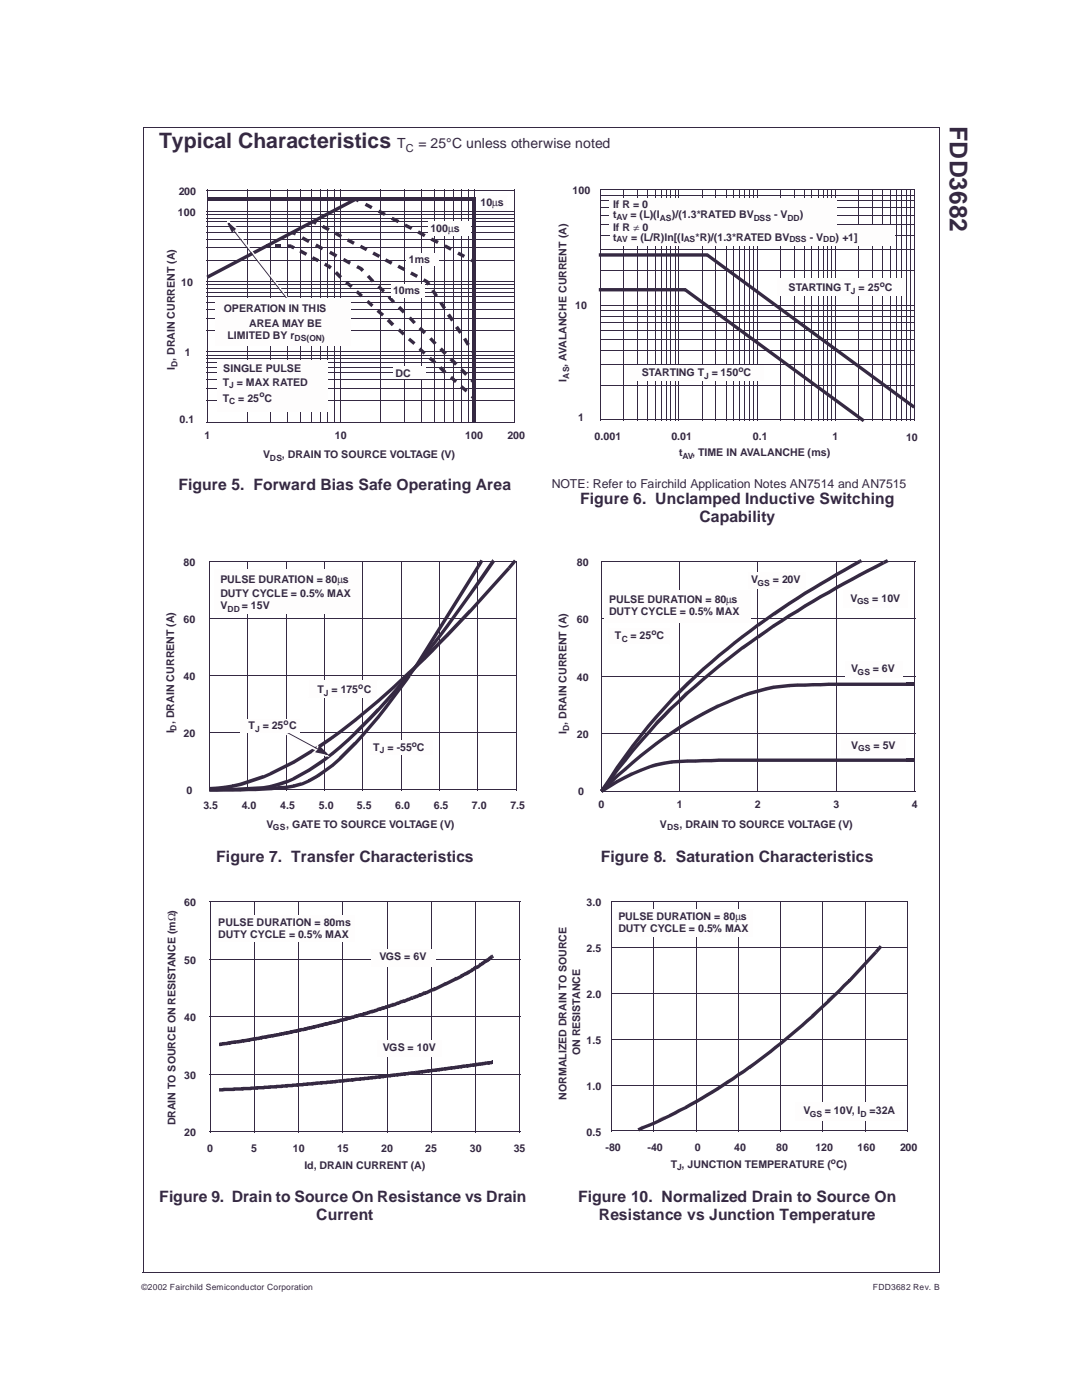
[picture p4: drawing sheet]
<svg xmlns="http://www.w3.org/2000/svg" width="216mm" height="279mm" viewBox="0 0 216 279" stroke-linecap="round" stroke-linejoin="round" font-family="sans-serif">
<defs><g id="words">
<text font-size="4.9" fill="#352942" x="189.5" y="25.2" transform="rotate(90 189.5 25.2)">FDD3682</text>
<text font-size="4.2" fill="#352942" x="31.8" y="29.6">Typical Characteristics</text>
<g font-size="3.1" fill="#352942">
<text x="35.6" y="97.9">Figure 5. Forward Bias Safe Operating Area</text>
<text x="115.8" y="100.7">Figure 6. Unclamped Inductive Switching</text>
<text x="139.6" y="104.2">Capability</text>
<text x="43.1" y="172.1">Figure 7. Transfer Characteristics</text>
<text x="119.9" y="172.1">Figure 8. Saturation Characteristics</text>
<text x="31.8" y="239.9">Figure 9. Drain to Source On Resistance vs Drain</text>
<text x="115.3" y="239.9">Figure 10. Normalized Drain to Source On</text>
<text x="63.1" y="243.5">Current</text>
<text x="119.5" y="243.5">Resistance vs Junction Temperature</text>
</g>
<g font-size="2.8" fill="#352942">
<text x="79.3" y="29.6">T</text>
<text x="83.5" y="29.6">= 25°C unless otherwise noted</text>
</g>
<text font-size="2.5" fill="#352942" x="110.1" y="97.4">NOTE: Refer to Fairchild Application Notes AN7514 and AN7515</text>
<text font-size="2.2" fill="#352942" x="81" y="30.3">C</text>
<g font-size="2.1" fill="#352942">
<text x="35.7" y="38.9">200</text>
<text x="95.9" y="41.1">10µs</text>
<text x="114.2" y="38.8">100</text>
<text x="122.4" y="41.6">If R = 0</text>
<text x="35.5" y="43">100</text>
<text x="85.9" y="46.3">100µ</text>
<text x="90.5" y="46.3">s</text>
<text x="122.4" y="43.5">t</text>
<text x="122.4" y="46.1">If R ≠</text>
<text x="125.8" y="43.5">= (L)(I</text>
<text x="128.2" y="46.1">0</text>
<text x="134.1" y="43.5">)/(1.3*RATED BV</text>
<text x="154.5" y="43.5">- V</text>
<text x="159.6" y="43.5">)</text>
<text x="81.6" y="52.6">1ms</text>
<text x="122.4" y="48">t</text>
<text x="125.9" y="48">= (L/R)ln[(I</text>
<text x="138.8" y="48">*R)/(1.3*RATED BV</text>
<text x="161.6" y="48">- V</text>
<text x="166.7" y="48">) +1]</text>
<text x="36.2" y="57.1">10</text>
<text x="78.4" y="58.8">10ms</text>
<text x="157.3" y="58.1">STARTING T</text>
<text x="171.3" y="58.1">= 25</text>
<text x="176.6" y="58.1">C</text>
<text x="44.6" y="62.3">OPERATION IN THIS</text>
<text x="49.7" y="65.2">AREA MAY BE</text>
<text x="114.7" y="61.7">10</text>
<text x="36.9" y="71.1">1</text>
<text x="45.4" y="67.6">LIMITED BY r</text>
<text x="34.9" y="73.8" transform="rotate(-90 34.9 73.8)">I , DRAIN CURRENT (A)</text>
<text x="44.5" y="77">T</text>
<text x="44.6" y="74.2">SINGLE PULSE</text>
<text x="47.3" y="77">= MAX RATED</text>
<text x="78.9" y="75.2">DC</text>
<text x="113.1" y="76.2" transform="rotate(-90 113.1 76.2)">I</text>
<text x="113.1" y="73.2" transform="rotate(-90 113.1 73.2)">, AVALANCHE CURRENT (A)</text>
<text x="128" y="75.1">STARTING T</text>
<text x="142" y="75.1">= 150</text>
<text x="148.4" y="75.1">C</text>
<text x="44.5" y="80.2">T</text>
<text x="47.5" y="80.2">= 25 C</text>
<text x="115.3" y="84">1</text>
<text x="35.8" y="84.5">0.1</text>
<text x="40.8" y="87.7">1</text>
<text x="66.8" y="87.7">10</text>
<text x="92.8" y="87.7">100</text>
<text x="101.3" y="87.6">200</text>
<text x="118.6" y="87.8">0.001</text>
<text x="134" y="87.8">0.01</text>
<text x="150.2" y="87.8">0.1</text>
<text x="166.1" y="87.8">1</text>
<text x="180.8" y="88">10</text>
<text x="52.5" y="91.4">V</text>
<text x="56.2" y="91.4">, DRAIN TO SOURCE VOLTAGE (V)</text>
<text x="135.5" y="90.9">t</text>
<text x="138.1" y="90.9">, TIME IN AVALANCHE (ms)</text>
<text x="36.6" y="112.9">80</text>
<text x="115.1" y="112.9">80</text>
<text x="44" y="119.2">DUTY CYCLE = 0.5% MAX</text>
<text x="44" y="116.4">PULSE DURATION = 80µs</text>
<text x="149.9" y="116.4">V</text>
<text x="154.2" y="116.4">= 20V</text>
<text x="36.6" y="124.4">60</text>
<text x="44" y="121.6">V</text>
<text x="48.3" y="121.6">= 15V</text>
<text x="115.1" y="124.4">60</text>
<text x="121.5" y="120.3">PULSE DURATION = 80µs</text>
<text x="121.5" y="122.8">DUTY CYCLE = 0.5% MAX</text>
<text x="169.7" y="120.1">V</text>
<text x="174" y="120.1">= 10V</text>
<text x="122.7" y="127.6">T</text>
<text x="125.8" y="127.6">= 25 C</text>
<text x="36.6" y="135.7">40</text>
<text x="115.1" y="135.9">40</text>
<text x="169.9" y="134.1">V</text>
<text x="174.2" y="134.1">= 6V</text>
<text x="63.4" y="138.3">T</text>
<text x="66.2" y="138.3">= 175</text>
<text x="72.6" y="138.3">C</text>
<text x="34.7" y="146.4" transform="rotate(-90 34.7 146.4)">I , DRAIN CURRENT (A)</text>
<text x="36.6" y="147.1">20</text>
<text x="49.6" y="145.5">T</text>
<text x="52.4" y="145.5">= 25</text>
<text x="57.7" y="145.5">C</text>
<text x="74.4" y="149.9">T</text>
<text x="77.3" y="149.9">= -55 C</text>
<text x="113.1" y="146.5" transform="rotate(-90 113.1 146.5)">I , DRAIN CURRENT (A)</text>
<text x="115.1" y="147.3">20</text>
<text x="169.9" y="149.4">V</text>
<text x="174.3" y="149.4">= 5V</text>
<text x="37.2" y="158.5">0</text>
<text x="40.6" y="161.5">3.5</text>
<text x="48.3" y="161.5">4.0</text>
<text x="55.9" y="161.5">4.5</text>
<text x="63.6" y="161.5">5.0</text>
<text x="71.2" y="161.5">5.5</text>
<text x="78.8" y="161.5">6.0</text>
<text x="86.6" y="161.5">6.5</text>
<text x="94.2" y="161.5">7.0</text>
<text x="101.9" y="161.5">7.5</text>
<text x="115.3" y="158.7">0</text>
<text x="119.4" y="161.2">0</text>
<text x="135.1" y="161.2">1</text>
<text x="150.6" y="161.2">2</text>
<text x="166.3" y="161.2">3</text>
<text x="182" y="161.2">4</text>
<text x="53.2" y="165.2">V</text>
<text x="57.1" y="165.2">, GATE TO SOURCE VOLTAGE (V)</text>
<text x="131.7" y="165.2">V</text>
<text x="135.6" y="165.2">, DRAIN TO SOURCE VOLTAGE (V)</text>
<text x="36.8" y="180.8">60</text>
<text x="43.5" y="184.8">PULSE DURATION = 80ms</text>
<text x="117" y="180.8">3.0</text>
<text x="123.4" y="183.6">PULSE DURATION = 80µ</text>
<text x="147.9" y="183.6">s</text>
<text x="43.5" y="187.2">DUTY CYCLE = 0.5% MAX</text>
<text x="75.7" y="191.7">VGS = 6V</text>
<text x="117" y="190">2.5</text>
<text x="123.4" y="186.1">DUTY CYCLE = 0.5% MAX</text>
<text x="36.8" y="192.4">50</text>
<text x="36.8" y="203.8">40</text>
<text x="117" y="199.1">2.0</text>
<text x="76.4" y="209.8">VGS = 10V</text>
<text x="117" y="208.3">1.5</text>
<text x="36.8" y="215.3">30</text>
<text x="115.8" y="210.6" transform="rotate(-90 115.8 210.6)">ON RESISTANCE</text>
<text x="113.1" y="219.4" transform="rotate(-90 113.1 219.4)">NORMALIZED DRAIN TO SOURCE</text>
<text x="117" y="217.5">1.0</text>
<text x="35" y="224.6" transform="rotate(-90 35 224.6)">DRAIN TO SOURCE ON RESISTANCE (mΩ)</text>
<text x="36.8" y="226.8">20</text>
<text x="117" y="226.6">0.5</text>
<text x="160.3" y="222.3">V</text>
<text x="164.6" y="222.3">= 10V, I</text>
<text x="173.5" y="222.3">=32A</text>
<text x="41.3" y="229.9">0</text>
<text x="50.1" y="229.9">5</text>
<text x="58.4" y="229.9">10</text>
<text x="60.7" y="233.3">Id, DRAIN CURRENT (A)</text>
<text x="67.3" y="229.9">15</text>
<text x="76.1" y="229.9">20</text>
<text x="84.9" y="229.9">25</text>
<text x="93.8" y="229.9">30</text>
<text x="102.6" y="229.9">35</text>
<text x="120.8" y="229.7">-80</text>
<text x="129.2" y="229.7">-40</text>
<text x="133.9" y="233.1">T , JUNCTION TEMPERATURE ( C)</text>
<text x="138.6" y="229.7">0</text>
<text x="146.5" y="229.7">40</text>
<text x="154.9" y="229.7">80</text>
<text x="162.8" y="229.7">120</text>
<text x="171.1" y="229.7">160</text>
<text x="179.6" y="229.7">200</text>
</g>
<g font-size="1.7" fill="#352942">
<text x="123" y="43.9">AV</text>
<text x="131.7" y="44">AS</text>
<text x="150.4" y="44">DSS</text>
<text x="157.2" y="44">DD</text>
<text x="123" y="48.3">AV</text>
<text x="136.4" y="48.3">AS</text>
<text x="157.5" y="48.3">DSS</text>
<text x="164.3" y="48.3">DD</text>
<text x="169.8" y="58.7">J</text>
<text x="175.5" y="57.2">o</text>
<text x="58.8" y="68.1">DS(ON)</text>
<text x="35.4" y="73.2" transform="rotate(-90 35.4 73.2)">D</text>
<text x="45.7" y="77.5">J</text>
<text x="113.6" y="75.6" transform="rotate(-90 113.6 75.6)">AS</text>
<text x="140.5" y="75.6">J</text>
<text x="147.3" y="74.2">o</text>
<text x="45.7" y="80.7">C</text>
<text x="51.8" y="79.3">o</text>
<text x="53.9" y="91.9">DS</text>
<text x="136.2" y="91.5">AV</text>
<text x="151.2" y="117">GS</text>
<text x="45.4" y="122.2">DD</text>
<text x="171" y="120.6">GS</text>
<text x="124.1" y="128.2">C</text>
<text x="130" y="126.7">o</text>
<text x="71.5" y="137.5">o</text>
<text x="171.1" y="134.6">GS</text>
<text x="64.6" y="138.8">J</text>
<text x="35.2" y="145.8" transform="rotate(-90 35.2 145.8)">D</text>
<text x="50.9" y="146">J</text>
<text x="56.6" y="144.7">o</text>
<text x="82.2" y="149">o</text>
<text x="113.6" y="145.9" transform="rotate(-90 113.6 145.9)">D</text>
<text x="171.2" y="149.9">GS</text>
<text x="75.8" y="150.4">J</text>
<text x="54.5" y="165.7">GS</text>
<text x="133.1" y="165.7">DS</text>
<text x="161.6" y="222.8">GS</text>
<text x="171.7" y="222.8">D</text>
<text x="135.2" y="233.6">J</text>
<text x="165.8" y="232.2">o</text>
<text x="28.2" y="257.5">©2002 Fairchild Semiconductor Corporation</text>
<text x="174.2" y="257.5">FDD3682 Rev. B</text>
</g>
</g></defs>
<path d="M28.6 25.4h158.9M28.6 25.3v228.7M41.3 37.9h61.4M41.3 37.8v46.4M102.6 37.9v46.4M187.4 25.4v228.7M41.3 84.2h61.3M28.5 254h158.9" fill="none" stroke="#352942" stroke-width=".2"/>
<g fill="#352942">
<path d="M41.3 84.2v.1z"/>
<path d="M102.6 84.2l.1 .1z"/>
</g>
<path d="M41.3 84.2h61.3" fill="none" stroke="#352942" stroke-width=".2"/>
<g fill="#352942">
<path d="M41.3 70.1v.2z"/>
<path d="M102.6 70.1l.1 .2z"/>
</g>
<path d="M41.3 70.2h61.3" fill="none" stroke="#352942" stroke-width=".2"/>
<g fill="#352942">
<path d="M41.3 79.9v.2z"/>
<path d="M102.6 79.9l.1 .2z"/>
</g>
<path d="M41.3 80h61.3" fill="none" stroke="#352942" stroke-width=".2"/>
<g fill="#352942">
<path d="M41.3 77.5v.1z"/>
<path d="M102.6 77.5l.1 .1z"/>
</g>
<path d="M41.3 77.6h61.3" fill="none" stroke="#352942" stroke-width=".2"/>
<g fill="#352942">
<path d="M41.3 75.7v.2z"/>
<path d="M102.6 75.7l.1 .2z"/>
</g>
<path d="M41.3 75.8h61.3" fill="none" stroke="#352942" stroke-width=".2"/>
<g fill="#352942">
<path d="M41.3 74.3v.2z"/>
<path d="M102.6 74.3l.1 .2z"/>
</g>
<path d="M41.3 74.4h61.3" fill="none" stroke="#352942" stroke-width=".2"/>
<g fill="#352942">
<path d="M41.3 73.2v.2z"/>
<path d="M102.6 73.2l.1 .2z"/>
</g>
<path d="M41.3 73.3h61.3" fill="none" stroke="#352942" stroke-width=".2"/>
<g fill="#352942">
<path d="M41.3 72.3v.2z"/>
<path d="M102.6 72.3l.1 .2z"/>
</g>
<path d="M41.3 72.4h61.3" fill="none" stroke="#352942" stroke-width=".2"/>
<g fill="#352942">
<path d="M41.3 71.5v.1z"/>
<path d="M102.6 71.5l.1 .1z"/>
</g>
<path d="M41.3 71.5h61.3" fill="none" stroke="#352942" stroke-width=".2"/>
<g fill="#352942">
<path d="M41.3 70.8v.1z"/>
<path d="M102.6 70.8l.1 .1z"/>
</g>
<path d="M41.3 70.9h61.3" fill="none" stroke="#352942" stroke-width=".2"/>
<g fill="#352942">
<path d="M41.3 56v.2z"/>
<path d="M102.6 56l.1 .2z"/>
</g>
<path d="M41.3 56.1h61.3" fill="none" stroke="#352942" stroke-width=".2"/>
<g fill="#352942">
<path d="M41.3 65.9v.1z"/>
<path d="M102.6 65.9l.1 .1z"/>
</g>
<path d="M41.3 66h61.3" fill="none" stroke="#352942" stroke-width=".2"/>
<g fill="#352942">
<path d="M41.3 63.4v.2z"/>
<path d="M102.6 63.4l.1 .2z"/>
</g>
<path d="M41.3 63.5h61.3" fill="none" stroke="#352942" stroke-width=".2"/>
<g fill="#352942">
<path d="M41.3 61.6v.2z"/>
<path d="M102.6 61.6l.1 .2z"/>
</g>
<path d="M41.3 61.7h61.3" fill="none" stroke="#352942" stroke-width=".2"/>
<g fill="#352942">
<path d="M41.3 60.3v.1z"/>
<path d="M102.6 60.3l.1 .1z"/>
</g>
<path d="M41.3 60.4h61.3" fill="none" stroke="#352942" stroke-width=".2"/>
<g fill="#352942">
<path d="M41.3 59.2v.1z"/>
<path d="M102.6 59.2l.1 .1z"/>
</g>
<path d="M41.3 59.3h61.3" fill="none" stroke="#352942" stroke-width=".2"/>
<g fill="#352942">
<path d="M41.3 58.2v.2z"/>
<path d="M102.6 58.2l.1 .2z"/>
</g>
<path d="M41.3 58.3h61.3" fill="none" stroke="#352942" stroke-width=".2"/>
<g fill="#352942">
<path d="M41.3 57.4v.2z"/>
<path d="M102.6 57.4l.1 .2z"/>
</g>
<path d="M41.3 57.5h61.3" fill="none" stroke="#352942" stroke-width=".2"/>
<g fill="#352942">
<path d="M41.3 56.7v.2z"/>
<path d="M102.6 56.7l.1 .2z"/>
</g>
<path d="M41.3 56.8h61.3" fill="none" stroke="#352942" stroke-width=".2"/>
<g fill="#352942">
<path d="M41.3 42.1v.1z"/>
<path d="M102.6 42.1l.1 .1z"/>
</g>
<path d="M41.3 42.2h61.3" fill="none" stroke="#352942" stroke-width=".2"/>
<g fill="#352942">
<path d="M41.3 51.9v.2z"/>
<path d="M102.6 51.9l.1 .2z"/>
</g>
<path d="M41.3 52h61.3" fill="none" stroke="#352942" stroke-width=".2"/>
<g fill="#352942">
<path d="M41.3 49.4v.1z"/>
<path d="M102.6 49.4l.1 .1z"/>
</g>
<path d="M41.3 49.4h61.3" fill="none" stroke="#352942" stroke-width=".2"/>
<g fill="#352942">
<path d="M41.3 47.7v.1z"/>
<path d="M102.6 47.7l.1 .1z"/>
</g>
<path d="M41.3 47.7h61.3" fill="none" stroke="#352942" stroke-width=".2"/>
<g fill="#352942">
<path d="M41.3 46.3v.2z"/>
<path d="M102.6 46.3l.1 .2z"/>
</g>
<path d="M41.3 46.4h61.3" fill="none" stroke="#352942" stroke-width=".2"/>
<g fill="#352942">
<path d="M41.3 45.1v.2z"/>
<path d="M102.6 45.1l.1 .2z"/>
</g>
<path d="M41.3 45.2h61.3" fill="none" stroke="#352942" stroke-width=".2"/>
<g fill="#352942">
<path d="M41.3 44.2v.2z"/>
<path d="M102.6 44.2l.1 .2z"/>
</g>
<path d="M41.3 44.3h61.3" fill="none" stroke="#352942" stroke-width=".2"/>
<g fill="#352942">
<path d="M41.3 43.4v.2z"/>
<path d="M102.6 43.4l.1 .2z"/>
</g>
<path d="M41.3 43.5h61.3" fill="none" stroke="#352942" stroke-width=".2"/>
<g fill="#352942">
<path d="M41.3 42.7v.1z"/>
<path d="M102.6 42.7l.1 .1z"/>
</g>
<path d="M41.3 42.8h61.3" fill="none" stroke="#352942" stroke-width=".2"/>
<g fill="#352942">
<path d="M41.3 37.8v.2z"/>
<path d="M102.6 37.8l.1 .2z"/>
</g>
<path d="M41.3 37.9h61.3" fill="none" stroke="#352942" stroke-width=".2"/>
<g fill="#352942">
<path d="M41.3 37.8l.1 .1z"/>
<path d="M41.3 84.2l.1 .1z"/>
</g>
<path d="M41.3 37.9v46.3" fill="none" stroke="#352942" stroke-width=".2"/>
<g fill="#352942">
<path d="M67.9 37.8l.2 .1z"/>
<path d="M67.9 84.2l.2 .1z"/>
</g>
<path d="M68 37.9v46.3" fill="none" stroke="#352942" stroke-width=".2"/>
<g fill="#352942">
<path d="M49.3 37.8l.2 .1z"/>
<path d="M49.3 84.2l.2 .1z"/>
</g>
<path d="M49.4 37.9v46.3" fill="none" stroke="#352942" stroke-width=".2"/>
<g fill="#352942">
<path d="M54 37.8l.1 .1z"/>
<path d="M54 84.2l.1 .1z"/>
</g>
<path d="M54 37.9v46.3" fill="none" stroke="#352942" stroke-width=".2"/>
<g fill="#352942">
<path d="M57.3 37.8l.2 .1z"/>
<path d="M57.3 84.2l.2 .1z"/>
</g>
<path d="M57.4 37.9v46.3" fill="none" stroke="#352942" stroke-width=".2"/>
<g fill="#352942">
<path d="M59.9 37.8l.2 .1z"/>
<path d="M59.9 84.2l.2 .1z"/>
</g>
<path d="M60 37.9v46.3" fill="none" stroke="#352942" stroke-width=".2"/>
<g fill="#352942">
<path d="M62 37.8l.2 .1z"/>
<path d="M62 84.2l.2 .1z"/>
</g>
<path d="M62.1 37.9v46.3" fill="none" stroke="#352942" stroke-width=".2"/>
<g fill="#352942">
<path d="M63.8 37.8l.1 .1z"/>
<path d="M63.8 84.2l.1 .1z"/>
</g>
<path d="M63.9 37.9v46.3" fill="none" stroke="#352942" stroke-width=".2"/>
<g fill="#352942">
<path d="M65.3 37.8l.2 .1z"/>
<path d="M65.3 84.2l.2 .1z"/>
</g>
<path d="M65.4 37.9v46.3" fill="none" stroke="#352942" stroke-width=".2"/>
<g fill="#352942">
<path d="M66.7 37.8l.1 .1z"/>
<path d="M66.7 84.2l.1 .1z"/>
</g>
<path d="M66.7 37.9v46.3" fill="none" stroke="#352942" stroke-width=".2"/>
<g fill="#352942">
<path d="M94.5 37.8l.2 .1z"/>
<path d="M94.5 84.2l.2 .1z"/>
</g>
<path d="M94.6 37.9v46.3" fill="none" stroke="#352942" stroke-width=".2"/>
<g fill="#352942">
<path d="M75.9 37.8l.2 .1z"/>
<path d="M75.9 84.2l.2 .1z"/>
</g>
<path d="M76 37.9v46.3" fill="none" stroke="#352942" stroke-width=".2"/>
<g fill="#352942">
<path d="M80.6 37.8l.2 .1z"/>
<path d="M80.6 84.2l.2 .1z"/>
</g>
<path d="M80.7 37.9v46.3" fill="none" stroke="#352942" stroke-width=".2"/>
<g fill="#352942">
<path d="M83.9 37.8l.2 .1z"/>
<path d="M83.9 84.2l.2 .1z"/>
</g>
<path d="M84 37.9v46.3" fill="none" stroke="#352942" stroke-width=".2"/>
<g fill="#352942">
<path d="M86.6 37.8l.1 .1z"/>
<path d="M86.6 84.2l.1 .1z"/>
</g>
<path d="M86.6 37.9v46.3" fill="none" stroke="#352942" stroke-width=".2"/>
<g fill="#352942">
<path d="M88.6 37.8l.2 .1z"/>
<path d="M88.6 84.2l.2 .1z"/>
</g>
<path d="M88.7 37.9v46.3" fill="none" stroke="#352942" stroke-width=".2"/>
<g fill="#352942">
<path d="M90.4 37.8l.1 .1z"/>
<path d="M90.4 84.2l.1 .1z"/>
</g>
<path d="M90.4 37.9v46.3" fill="none" stroke="#352942" stroke-width=".2"/>
<g fill="#352942">
<path d="M92 37.8l.1 .1z"/>
<path d="M92 84.2l.1 .1z"/>
</g>
<path d="M92.1 37.9v46.3" fill="none" stroke="#352942" stroke-width=".2"/>
<g fill="#352942">
<path d="M93.3 37.8l.2 .1z"/>
<path d="M93.3 84.2l.2 .1z"/>
</g>
<path d="M93.4 37.9v46.3" fill="none" stroke="#352942" stroke-width=".2"/>
<g fill="#352942">
<path d="M102.6 37.8l.1 .1z"/>
<path d="M102.6 84.2l.1 .1z"/>
</g>
<path d="M102.6 37.9v46.3" fill="none" stroke="#352942" stroke-width=".2"/>
<g fill="#352942">
<path d="M53.1 48.8h.8v.6h-.8z"/>
<path d="M57.3 48.8l.9 .1-.2 .5h-.7z"/>
<path d="M58.2 48.9l.7 .3-.4 .6-.6-.4z"/>
<path d="M65 52.4l1 .6-.4-.3-.4 .6-.6-.3z"/>
<path d="M65.6 52.7l.6 .5-.4 .6-.6-.5z"/>
<path d="M94.3 78.8l.6 .4-.5 .6-.5-.5z"/>
<path d="M41.3 39.4h53.6v.6h-53.6z"/>
<path d="M94.3 39.7h.6v44.5h-.6z"/>
<path d="M41.2 55l29.6-15.5 .3 .5-29.6 15.6z"/>
<path d="M58.4 46.1l.7 .3-.2 .6-.7-.3z"/>
<path d="M71.4 52.9l.8 .4-.5 .5-.6-.3z"/>
<path d="M71.7 53.8l.5-.5 .5 .5-.5 .5z"/>
<path d="M93.8 76l.5-.5 .6 .5-.6 .5z"/>
<path d="M62.7 43.9l.6 .4-.4 .6-.6-.4z"/>
<path d="M84.7 55.5l.8 .5-.6 .5-.5-.4z"/>
<path d="M84.9 56.4l.6-.4 .4 .6-.6 .4z"/>
<path d="M94 70.2l.6-.4 .3 .6-.6 .4z"/>
<path d="M71.1 39.5l.6 .3-.3 .6-.6-.4z"/>
<path d="M94.2 51.6l.6 .3-.4 .6-.6-.3z"/>
</g>
<g fill="#352942">
<path d="M60.1 49.8l1.2 .7-.3 .6-1.3-.7z"/>
<path d="M62.5 51.1l1.2 .6-.3 .6-1.2-.6z"/>
<path d="M66.7 54.6l.6-.5 1 1-.5 .5z"/>
<path d="M69.3 56l1.1 1-.4 .5-1.1-.9z"/>
<path d="M71.4 57.9l1 .9-.4 .5-1-.9z"/>
<path d="M73.5 59.9l1 .9-.4 .5-1-.9z"/>
<path d="M75.5 61.7l1.1 1-.4 .5-1.1-1z"/>
<path d="M77.7 63.6l1 1-.5 .5-1-1z"/>
<path d="M79.8 65.5l1 1-.4 .5-1-1z"/>
<path d="M81.8 67.4l1.1 .9-.4 .5-1.1-.9z"/>
<path d="M83.9 69.3l1 1-.4 .5-1-1z"/>
<path d="M86 71.2l1.1 .9-.5 .5-1.1-.9z"/>
<path d="M88.1 73.1l1 1-.5 .5-1-1z"/>
<path d="M90.2 75l1 .9-.4 .6-1-1z"/>
<path d="M92.2 76.9l1.1 .9-.4 .5-1.1-.9z"/>
<path d="M60.5 47.2l1.3 .7-.3 .6-1.4-.8z"/>
<path d="M63.2 48.6l1.3 .8-.3 .6-1.4-.8z"/>
<path d="M66 50l1.3 .8-.3 .6-1.4-.8z"/>
<path d="M68.7 51.5l1.3 .7-.3 .6-1.3-.7z"/>
<path d="M73.2 55.3l.5-.4 1 1.1-.5 .4z"/>
<path d="M75.7 56.9l1.1 1-.4 .5-1.1-1z"/>
<path d="M77.3 59.4l.5-.4 1.1 1.1-.6 .4z"/>
<path d="M79.4 61.5l.5-.5 1 1.1-.5 .5z"/>
<path d="M81.5 63.6l.5-.4 1 1.1-.5 .4z"/>
<path d="M83.5 65.7l.5-.5 1 1-.5 .5z"/>
<path d="M85.6 67.7l.5-.4 1 1.1-.5 .4z"/>
<path d="M88.2 69.3l1 1.1-.5 .5-1-1.1z"/>
<path d="M89.7 71.9l.5-.5 1.1 1.1-.5 .5z"/>
<path d="M91.8 74l.5-.5 1 1-.5 .5z"/>
<path d="M64.5 44.9l1.3 .6-.3 .6-1.3-.6z"/>
<path d="M67.1 46.2l1.2 .7-.4 .6-1.2-.7z"/>
<path d="M69.5 47.6l1.3 .7-.3 .6-1.3-.7z"/>
<path d="M72.1 48.9l1.2 .6-.3 .6-1.3-.7z"/>
<path d="M74.6 50.2l1.3 .7-.4 .6-1.2-.7z"/>
<path d="M77.1 51.6l1.2 .6-.3 .6-1.3-.6z"/>
<path d="M79.6 52.8l1.3 .7-.4 .6-1.2-.7z"/>
<path d="M82.2 54.2l1.2 .7-.3 .6-1.3-.7z"/>
<path d="M86 58.1l.6-.4 .8 1.2-.6 .4z"/>
<path d="M87.7 60.5l.5-.3 .8 1.2-.6 .3z"/>
<path d="M89.2 63l.6-.4 .8 1.2-.6 .4z"/>
<path d="M90.8 65.4l.6-.4 .8 1.2-.6 .4z"/>
<path d="M92.4 67.7l.6-.3 .8 1.3-.6 .3z"/>
<path d="M73.1 40.5l1.3 .6-.4 .6-1.2-.6z"/>
<path d="M75.7 41.8l1.3 .7-.4 .6-1.2-.7z"/>
<path d="M78.3 43.3l1.4 .6-.3 .6-1.4-.6z"/>
<path d="M81 44.6l1.3 .7-.3 .6-1.4-.7z"/>
<path d="M83.6 46l1.3 .7-.3 .6-1.3-.7z"/>
<path d="M86.2 47.4l1.4 .7-.4 .6-1.3-.7z"/>
<path d="M88.9 48.8l1.3 .6-.3 .6-1.3-.6z"/>
<path d="M91.5 50.2l1.3 .7-.3 .6-1.3-.7z"/>
<path d="M55 48.8h1.2v.6h-1.2z" fill-rule="evenodd"/>
</g>
<g fill="#fefdfd">
<path d="M43.3 71.9h22.1v10.3h-22.1z"/>
<path d="M46.3 45.4l.3-.2 .7 .9-.4 .1z"/>
<path d="M45.3 44.1l.3-.2 1.9 1.6-.1 .3 .1-.3-.2 .3-2-1.6 .4-.2 1.1 2.2-.4 .1-.1-1h.3l.2 1h-.4z"/>
<path d="M46.2 45l1.3 .5-.1 .3-1.1-.5z"/>
<path d="M57.9 60.4l.2-.2 .1 .1-.3 .1z"/>
<path d="M46.9 46.1l.3-.1 .1 .1-.3 .1z"/>
<path d="M47 46.2l.3-.1 10.8 14.1-.2 .2z"/>
</g>
<path d="M45.5 44.1l1.9 1.6-1-.4 .2 1z" fill="#fefdfd"/>
<g fill="#352942">
<path d="M46.3 45.4l.5 .7-.1 .1-.5-.7z"/>
<path d="M45.4 44.6l.3-.2 1.3 1.2-.2 .4 .2-.4-.2 .3-1.4-1.2 .3-.2 .8 1.6-.2 .1-.1-.7h.2l.1 .7h-.3z"/>
<path d="M46.1 45.1l.9 .5-.2 .4-.6-.4z"/>
<path d="M57.6 60.2l.2-.1z"/>
<path d="M46.7 46.1h.1z"/>
<path d="M46.7 46.2l.1-.1 11 14-.2 .1z"/>
</g>
<path d="M45.6 44.6l1.3 1.2-.6-.3v.7z" fill="#352942"/>
<g fill="#fefdfd">
<path d="M42.9 59.4h27v9.5h-27z"/>
<path d="M95.6 39.2h5.4v2.6h-5.4z"/>
</g>
<path d="M95.6 39v2.8M95.6 39.2h5.6M101 39.2v2.8M95.4 41.8h5.6" fill="none" stroke="#fefdfd" stroke-width=".34"/>
<path d="M85.6 44.4h8.2v2.5h-8.2z" fill="#fefdfd"/>
<path d="M85.5 46.9h8.3M85.6 44.4h8.4M85.6 44.2v2.7M93.8 44.4v2.7" fill="none" stroke="#fefdfd" stroke-width=".34"/>
<path d="M81.2 50.6h6.2v2.2h-6.2z" fill="#fefdfd"/>
<path d="M81.1 52.8h6.3M81.2 50.6h6.4M81.2 50.5v2.3M87.4 50.6v2.4" fill="none" stroke="#fefdfd" stroke-width=".34"/>
<path d="M78.3 56.8h6.3v2.4h-6.3z" fill="#fefdfd"/>
<path d="M78.1 59.2h6.5M78.3 56.8h6.5M78.3 56.6v2.6M84.6 56.8v2.5" fill="none" stroke="#fefdfd" stroke-width=".34"/>
<path d="M78.6 73.2h6.2v2.2h-6.2z" fill="#fefdfd"/>
<path d="M78.4 75.4h6.4M78.6 73.1v2.3M78.6 73.2h6.3M84.8 73.2v2.4" fill="none" stroke="#fefdfd" stroke-width=".34"/>
<path d="M119.8 37.8h62.7M119.8 37.8v46M182.4 37.8v46.1M119.7 83.8h62.7" fill="none" stroke="#352942" stroke-width=".2"/>
<g fill="#352942">
<path d="M119.7 83.7l.1 .2z"/>
<path d="M182.4 83.7l.1 .2z"/>
</g>
<path d="M119.8 83.8h62.6" fill="none" stroke="#352942" stroke-width=".2"/>
<g fill="#352942">
<path d="M119.7 60.8l.1 .2z"/>
<path d="M182.4 60.8l.1 .2z"/>
</g>
<path d="M119.8 60.9h62.6" fill="none" stroke="#352942" stroke-width=".2"/>
<g fill="#352942">
<path d="M119.7 76.8l.1 .2z"/>
<path d="M182.4 76.8l.1 .2z"/>
</g>
<path d="M119.8 76.9h62.6" fill="none" stroke="#352942" stroke-width=".2"/>
<g fill="#352942">
<path d="M119.7 72.7l.1 .2z"/>
<path d="M182.4 72.7l.1 .2z"/>
</g>
<path d="M119.8 72.8h62.6" fill="none" stroke="#352942" stroke-width=".2"/>
<g fill="#352942">
<path d="M119.7 69.9l.1 .2z"/>
<path d="M182.4 69.9l.1 .2z"/>
</g>
<path d="M119.8 70h62.6" fill="none" stroke="#352942" stroke-width=".2"/>
<g fill="#352942">
<path d="M119.7 67.6l.1 .2z"/>
<path d="M182.4 67.6l.1 .2z"/>
</g>
<path d="M119.8 67.7h62.6" fill="none" stroke="#352942" stroke-width=".2"/>
<g fill="#352942">
<path d="M119.7 65.9l.1 .1z"/>
<path d="M182.4 65.9l.1 .1z"/>
</g>
<path d="M119.8 66h62.6" fill="none" stroke="#352942" stroke-width=".2"/>
<g fill="#352942">
<path d="M119.7 64.3l.1 .2z"/>
<path d="M182.4 64.3l.1 .2z"/>
</g>
<path d="M119.8 64.4h62.6" fill="none" stroke="#352942" stroke-width=".2"/>
<g fill="#352942">
<path d="M119.7 63l.1 .2z"/>
<path d="M182.4 63l.1 .2z"/>
</g>
<path d="M119.8 63.1h62.6" fill="none" stroke="#352942" stroke-width=".2"/>
<g fill="#352942">
<path d="M119.7 61.8l.1 .2z"/>
<path d="M182.4 61.8l.1 .2z"/>
</g>
<path d="M119.8 61.9h62.6" fill="none" stroke="#352942" stroke-width=".2"/>
<g fill="#352942">
<path d="M119.7 37.8l.1 .1z"/>
<path d="M182.4 37.8l.1 .1z"/>
</g>
<path d="M119.8 37.8h62.6" fill="none" stroke="#352942" stroke-width=".2"/>
<g fill="#352942">
<path d="M119.7 53.8l.1 .2z"/>
<path d="M182.4 53.8l.1 .2z"/>
</g>
<path d="M119.8 53.9h62.6" fill="none" stroke="#352942" stroke-width=".2"/>
<g fill="#352942">
<path d="M119.7 49.8l.1 .2z"/>
<path d="M182.4 49.8l.1 .2z"/>
</g>
<path d="M119.8 49.9h62.6" fill="none" stroke="#352942" stroke-width=".2"/>
<g fill="#352942">
<path d="M119.7 46.9l.1 .2z"/>
<path d="M182.4 46.9l.1 .2z"/>
</g>
<path d="M119.8 47h62.6" fill="none" stroke="#352942" stroke-width=".2"/>
<g fill="#352942">
<path d="M119.7 44.7l.1 .2z"/>
<path d="M182.4 44.7l.1 .2z"/>
</g>
<path d="M119.8 44.8h62.6" fill="none" stroke="#352942" stroke-width=".2"/>
<g fill="#352942">
<path d="M119.7 42.8l.1 .2z"/>
<path d="M182.4 42.8l.1 .2z"/>
</g>
<path d="M119.8 42.9h62.6" fill="none" stroke="#352942" stroke-width=".2"/>
<g fill="#352942">
<path d="M119.7 41.3l.1 .2z"/>
<path d="M182.4 41.3l.1 .2z"/>
</g>
<path d="M119.8 41.4h62.6" fill="none" stroke="#352942" stroke-width=".2"/>
<g fill="#352942">
<path d="M119.7 40l.1 .1z"/>
<path d="M182.4 40l.1 .1z"/>
</g>
<path d="M119.8 40h62.6" fill="none" stroke="#352942" stroke-width=".2"/>
<g fill="#352942">
<path d="M119.7 38.9l.1 .1z"/>
<path d="M182.4 38.9l.1 .1z"/>
</g>
<path d="M119.8 38.9h62.6" fill="none" stroke="#352942" stroke-width=".2"/>
<g fill="#352942">
<path d="M119.7 37.8h.2z"/>
<path d="M119.7 83.8l.2 .1z"/>
</g>
<path d="M119.8 37.8v46" fill="none" stroke="#352942" stroke-width=".2"/>
<g fill="#352942">
<path d="M135.3 37.8h.2z"/>
<path d="M135.3 83.8l.2 .1z"/>
</g>
<path d="M135.4 37.8v46" fill="none" stroke="#352942" stroke-width=".2"/>
<g fill="#352942">
<path d="M124.4 37.8h.2z"/>
<path d="M124.4 83.8l.2 .1z"/>
</g>
<path d="M124.5 37.8v46" fill="none" stroke="#352942" stroke-width=".2"/>
<g fill="#352942">
<path d="M127.2 37.8h.2z"/>
<path d="M127.2 83.8l.2 .1z"/>
</g>
<path d="M127.3 37.8v46" fill="none" stroke="#352942" stroke-width=".2"/>
<g fill="#352942">
<path d="M129.1 37.8h.2z"/>
<path d="M129.1 83.8l.2 .1z"/>
</g>
<path d="M129.2 37.8v46" fill="none" stroke="#352942" stroke-width=".2"/>
<g fill="#352942">
<path d="M130.7 37.8h.1z"/>
<path d="M130.7 83.8l.1 .1z"/>
</g>
<path d="M130.7 37.8v46" fill="none" stroke="#352942" stroke-width=".2"/>
<g fill="#352942">
<path d="M131.8 37.8h.2z"/>
<path d="M131.8 83.8l.2 .1z"/>
</g>
<path d="M131.9 37.8v46" fill="none" stroke="#352942" stroke-width=".2"/>
<g fill="#352942">
<path d="M132.9 37.8h.2z"/>
<path d="M132.9 83.8l.2 .1z"/>
</g>
<path d="M133 37.8v46" fill="none" stroke="#352942" stroke-width=".2"/>
<g fill="#352942">
<path d="M133.8 37.8h.2z"/>
<path d="M133.8 83.8l.2 .1z"/>
</g>
<path d="M133.9 37.8v46" fill="none" stroke="#352942" stroke-width=".2"/>
<g fill="#352942">
<path d="M134.6 37.8h.2z"/>
<path d="M134.6 83.8l.2 .1z"/>
</g>
<path d="M134.7 37.8v46" fill="none" stroke="#352942" stroke-width=".2"/>
<g fill="#352942">
<path d="M151 37.8h.2z"/>
<path d="M151 83.8l.2 .1z"/>
</g>
<path d="M151.1 37.8v46" fill="none" stroke="#352942" stroke-width=".2"/>
<g fill="#352942">
<path d="M140.1 37.8h.1z"/>
<path d="M140.1 83.8l.1 .1z"/>
</g>
<path d="M140.1 37.8v46" fill="none" stroke="#352942" stroke-width=".2"/>
<g fill="#352942">
<path d="M142.8 37.8h.1z"/>
<path d="M142.8 83.8l.1 .1z"/>
</g>
<path d="M142.9 37.8v46" fill="none" stroke="#352942" stroke-width=".2"/>
<g fill="#352942">
<path d="M144.8 37.8h.2z"/>
<path d="M144.8 83.8l.2 .1z"/>
</g>
<path d="M144.9 37.8v46" fill="none" stroke="#352942" stroke-width=".2"/>
<g fill="#352942">
<path d="M146.2 37.8h.2z"/>
<path d="M146.2 83.8l.2 .1z"/>
</g>
<path d="M146.3 37.8v46" fill="none" stroke="#352942" stroke-width=".2"/>
<g fill="#352942">
<path d="M147.5 37.8h.2z"/>
<path d="M147.5 83.8l.2 .1z"/>
</g>
<path d="M147.6 37.8v46" fill="none" stroke="#352942" stroke-width=".2"/>
<g fill="#352942">
<path d="M148.5 37.8h.2z"/>
<path d="M148.5 83.8l.2 .1z"/>
</g>
<path d="M148.6 37.8v46" fill="none" stroke="#352942" stroke-width=".2"/>
<g fill="#352942">
<path d="M149.5 37.8h.1z"/>
<path d="M149.5 83.8l.1 .1z"/>
</g>
<path d="M149.5 37.8v46" fill="none" stroke="#352942" stroke-width=".2"/>
<g fill="#352942">
<path d="M150.3 37.8h.2z"/>
<path d="M150.3 83.8l.2 .1z"/>
</g>
<path d="M150.4 37.8v46" fill="none" stroke="#352942" stroke-width=".2"/>
<g fill="#352942">
<path d="M166.6 37.8h.2z"/>
<path d="M166.6 83.8l.2 .1z"/>
</g>
<path d="M166.7 37.8v46" fill="none" stroke="#352942" stroke-width=".2"/>
<g fill="#352942">
<path d="M155.7 37.8h.2z"/>
<path d="M155.7 83.8l.2 .1z"/>
</g>
<path d="M155.8 37.8v46" fill="none" stroke="#352942" stroke-width=".2"/>
<g fill="#352942">
<path d="M158.4 37.8h.2z"/>
<path d="M158.4 83.8l.2 .1z"/>
</g>
<path d="M158.5 37.8v46" fill="none" stroke="#352942" stroke-width=".2"/>
<g fill="#352942">
<path d="M160.4 37.8h.1z"/>
<path d="M160.4 83.8l.1 .1z"/>
</g>
<path d="M160.5 37.8v46" fill="none" stroke="#352942" stroke-width=".2"/>
<g fill="#352942">
<path d="M161.9 37.8h.2z"/>
<path d="M161.9 83.8l.2 .1z"/>
</g>
<path d="M162 37.8v46" fill="none" stroke="#352942" stroke-width=".2"/>
<g fill="#352942">
<path d="M163.2 37.8h.1z"/>
<path d="M163.2 83.8l.1 .1z"/>
</g>
<path d="M163.3 37.8v46" fill="none" stroke="#352942" stroke-width=".2"/>
<g fill="#352942">
<path d="M164.2 37.8h.2z"/>
<path d="M164.2 83.8l.2 .1z"/>
</g>
<path d="M164.3 37.8v46" fill="none" stroke="#352942" stroke-width=".2"/>
<g fill="#352942">
<path d="M165.1 37.8h.2z"/>
<path d="M165.1 83.8l.2 .1z"/>
</g>
<path d="M165.2 37.8v46" fill="none" stroke="#352942" stroke-width=".2"/>
<g fill="#352942">
<path d="M165.9 37.8h.2z"/>
<path d="M165.9 83.8l.2 .1z"/>
</g>
<path d="M166 37.8v46" fill="none" stroke="#352942" stroke-width=".2"/>
<g fill="#352942">
<path d="M171.3 37.8h.2z"/>
<path d="M171.3 83.8l.2 .1z"/>
</g>
<path d="M171.4 37.8v46" fill="none" stroke="#352942" stroke-width=".2"/>
<g fill="#352942">
<path d="M174.1 37.8h.2z"/>
<path d="M174.1 83.8l.2 .1z"/>
</g>
<path d="M174.2 37.8v46" fill="none" stroke="#352942" stroke-width=".2"/>
<g fill="#352942">
<path d="M176 37.8h.2z"/>
<path d="M176 83.8l.2 .1z"/>
</g>
<path d="M176.1 37.8v46" fill="none" stroke="#352942" stroke-width=".2"/>
<g fill="#352942">
<path d="M177.6 37.8h.1z"/>
<path d="M177.6 83.8l.1 .1z"/>
</g>
<path d="M177.7 37.8v46" fill="none" stroke="#352942" stroke-width=".2"/>
<g fill="#352942">
<path d="M178.8 37.8h.2z"/>
<path d="M178.8 83.8l.2 .1z"/>
</g>
<path d="M178.9 37.8v46" fill="none" stroke="#352942" stroke-width=".2"/>
<g fill="#352942">
<path d="M179.9 37.8h.1z"/>
<path d="M179.9 83.8l.1 .1z"/>
</g>
<path d="M179.9 37.8v46" fill="none" stroke="#352942" stroke-width=".2"/>
<g fill="#352942">
<path d="M180.8 37.8h.2z"/>
<path d="M180.8 83.8l.2 .1z"/>
</g>
<path d="M180.9 37.8v46" fill="none" stroke="#352942" stroke-width=".2"/>
<g fill="#352942">
<path d="M181.5 37.8h.2z"/>
<path d="M181.5 83.8l.2 .1z"/>
</g>
<path d="M181.6 37.8v46" fill="none" stroke="#352942" stroke-width=".2"/>
<g fill="#352942">
<path d="M119.5 50.5l21.8 .1-.2 .6h-21.6z"/>
<path d="M141.3 50.6l41.3 30.4-.4 .5-41.3-30.4z"/>
<path d="M119.5 57.5l17.4 .1-.2 .6h-17.2z"/>
<path d="M136.9 57.6l35.7 26.1-.5 .5-35.6-26.1z"/>
</g>
<path d="M155.1 55.6h25.4v3.3h-25.4z" fill="#fefdfd"/>
<path d="M155 58.9h25.5M155.1 55.5v3.4M155.1 55.6h25.5M180.5 55.6v3.4" fill="none" stroke="#fefdfd" stroke-width=".2"/>
<path d="M125.8 73h26.5v2.9h-26.5z" fill="#fefdfd"/>
<path d="M125.8 75.9h26.5M125.8 73h26.6M125.8 72.9v3M152.3 73v3" fill="none" stroke="#fefdfd" stroke-width=".2"/>
<path d="M121.8 45h56.8v3.9h-56.8z" fill="#fefdfd"/>
<path d="M121.7 48.9h56.9M121.8 45h56.9M121.8 44.9v4M178.6 45v4" fill="none" stroke="#fefdfd" stroke-width=".2"/>
<path d="M121.5 39.5h45.3v6h-45.3z" fill="#fefdfd"/>
<path d="M121.5 39.5h45.4M121.5 39.5v6M166.8 39.5v6M121.4 45.5h45.4" fill="none" stroke="#fefdfd" stroke-width=".2"/>
<path d="M41.8 112v45.6M41.8 112.1h61.3M103.1 112.1v45.6M41.7 157.6h61.4" fill="none" stroke="#352942" stroke-width=".2"/>
<g fill="#352942">
<path d="M41.7 157.6l.1 .1z"/>
<path d="M103.1 157.6v.1z"/>
</g>
<path d="M41.8 157.6h61.3" fill="none" stroke="#352942" stroke-width=".2"/>
<g fill="#352942">
<path d="M41.7 146.1l.1 .2z"/>
<path d="M103.1 146.1v.2z"/>
</g>
<path d="M41.8 146.2h61.3" fill="none" stroke="#352942" stroke-width=".2"/>
<g fill="#352942">
<path d="M41.7 134.8l.1 .2z"/>
<path d="M103.1 134.8v.2z"/>
</g>
<path d="M41.8 134.9h61.3" fill="none" stroke="#352942" stroke-width=".2"/>
<g fill="#352942">
<path d="M41.7 123.4l.1 .1z"/>
<path d="M103.1 123.4v.1z"/>
</g>
<path d="M41.8 123.4h61.3" fill="none" stroke="#352942" stroke-width=".2"/>
<g fill="#352942">
<path d="M41.7 112l.1 .2z"/>
<path d="M103.1 112v.2z"/>
</g>
<path d="M41.8 112.1h61.3" fill="none" stroke="#352942" stroke-width=".2"/>
<g fill="#352942">
<path d="M41.7 112l.2 .1z"/>
<path d="M41.7 157.6l.2 .1z"/>
</g>
<path d="M41.8 112.1v45.5" fill="none" stroke="#352942" stroke-width=".2"/>
<g fill="#352942">
<path d="M49.4 112l.2 .1z"/>
<path d="M49.4 157.6l.2 .1z"/>
</g>
<path d="M49.5 112.1v45.5" fill="none" stroke="#352942" stroke-width=".2"/>
<g fill="#352942">
<path d="M57 112l.2 .1z"/>
<path d="M57 157.6l.2 .1z"/>
</g>
<path d="M57.1 112.1v45.5" fill="none" stroke="#352942" stroke-width=".2"/>
<g fill="#352942">
<path d="M64.7 112l.2 .1z"/>
<path d="M64.7 157.6l.2 .1z"/>
</g>
<path d="M64.8 112.1v45.5" fill="none" stroke="#352942" stroke-width=".2"/>
<g fill="#352942">
<path d="M72.3 112l.2 .1z"/>
<path d="M72.3 157.6l.2 .1z"/>
</g>
<path d="M72.4 112.1v45.5" fill="none" stroke="#352942" stroke-width=".2"/>
<g fill="#352942">
<path d="M80 112l.1 .1z"/>
<path d="M80 157.6l.1 .1z"/>
</g>
<path d="M80 112.1v45.5" fill="none" stroke="#352942" stroke-width=".2"/>
<g fill="#352942">
<path d="M87.7 112l.1 .1z"/>
<path d="M87.7 157.6l.1 .1z"/>
</g>
<path d="M87.7 112.1v45.5" fill="none" stroke="#352942" stroke-width=".2"/>
<g fill="#352942">
<path d="M95.3 112l.1 .1z"/>
<path d="M95.3 157.6l.1 .1z"/>
</g>
<path d="M95.4 112.1v45.5" fill="none" stroke="#352942" stroke-width=".2"/>
<g fill="#352942">
<path d="M103 112l.1 .1z"/>
<path d="M103 157.6l.1 .1z"/>
</g>
<path d="M103.1 112.1v45.5" fill="none" stroke="#352942" stroke-width=".2"/>
<g fill="#352942">
<path d="M41.8 157.3h6.1v.7v-.7l3.1-.1v.7v-.7l3-.2 .1 .7-.1-.7 3.1-.2 .1 .7-.1-.7 1.5-.3 .1 .7-.2-.7 1.6-.4 .2 .7-.2-.6 1.5-.7 .2 .6-.3-.6 1.5-.8 .4 .6-.4-.6 1.6-1.1 .4 .5-.4-.5 1.6-1.1 .4 .5-.4-.5 1.5-1.4 .4 .5-.5-.5 3-3 .5 .5-.5-.4 1.6-1.7 .5 .4-.5-.4 3-3.6 .5 .4-.5-.4 1.5-1.9 .5 .4-.5-.4 3.1-4.1 .6 .4-.6-.4 3.1-4.4 .6 .3-.6-.3 12.2-19.6 .6 .4-12.2 19.5 .3-.3-2 2.6-.5-.4 .6 .4-1.5 2.2 1-1.4a105.3 105.3 0 0 1-14.8 17.1l-3.8 2.7 2.2-1.5-1.6 1.1 .4-.3-2 1.1-1.6 .7a14.3 14.3 0 0 1-4.6 .8v-.7l.1 .7-1.6 .1-4.6 .2v-.7v.7l-7.7 .1z"/>
<path d="M95.9 111.7l.6 .3-.8 1.3-.6-.4z"/>
<path d="M41.8 157.3h1.5v.7v-.7l1.5-.1h1.6v.7v-.7l6.1-.3 .1 .7-.1-.7 1.5-.3 .1 .7-.1-.7 1.5-.4 .2 .7-.2-.7 1.5-.5 .3 .7-.3-.6 1.5-.7 .3 .6-.4-.6 3.1-1.7 .3 .6-.3-.6 3.1-2.1 .4 .5-.4-.5 1.6-1.2 .4 .5-.4-.5 1.5-1.3 .4 .5-.4-.5 1.5-1.3 .4 .5-.4-.5 1.5-1.5 .4 .6-.5-.6 3.1-3 .5 .5-.5-.5 1.5-1.6 .5 .5-.5-.4 3.1-3.4 .5 .4-.5-.4 1.5-1.8 .5 .4-.5-.4 3.1-3.7 .5 .4-.5-.4 4.6-5.9 .5 .5-.5-.5 1.5-2 .5 .4-.5-.4 4.6-6.3 .6 .4-.6-.4 4.7-6.9-.1 .2 .5 .5-4.5 6.6 2.1-3.1a267.2 267.2 0 0 1-14.5 19.2l-.5-.5 .5 .5a100.5 100.5 0 0 1-17.6 17.6l.8-.6a30.3 30.3 0 0 1-9.3 5l.5-.2-3.6 .9-6.2 .3h-1.6v-.7v.7l-3 .1z"/>
<path d="M98.2 111.6l.5 .5v.1l-.5-.5z"/>
<path d="M41.8 157h1.5l.1 .6-.1-.6 1.5-.2 .1 .7-.1-.7 1.6-.3 .1 .7-.2-.7 1.6-.3 .2 .7-.2-.7 4.5-1.5 .3 .7-.3-.6 1.6-.7 .2 .6-.3-.6 4.5-2.3 .4 .6-.4-.6 4.6-2.8 .4 .6-.4-.6 3.2-2.1 .4 .5-.4-.5 1.5-1.1 .4 .5-.4-.5 3-2.4 .4 .5-.4-.5 4.6-3.8 .4 .5-.4-.5 3-2.7 .5 .5-.5-.5 4.7-4.3 .4 .5-.4-.5 1.5-1.5 .4 .6-.5-.6 1.6-1.5 .5 .5-.5-.5 3-3.1 .5 .5-.5-.5 4.6-4.8 .5 .5-.5-.5 7.7-8.5 .5 .4-7.7 8.6-4.6 4.8-1.5 1.5-.5-.5 .5 .5-1.5 1.6-4.7 4.4-.4-.5 .4 .5a130.7 130.7 0 0 1-15.7 13.2l.4-.2-3.1 2.1 .8-.5a60.1 60.1 0 0 1-16.1 7.8l.3-.1-3.5 .7-3.1 .2z"/>
<path d="M102.6 111.7l.5 .4-1.3 1.5-.5-.4z"/>
</g>
<g fill="#fefdfd">
<path d="M62.9 149.3l.4 .2-.2 .4-.3-.2z"/>
<path d="M63.4 148.6l2.4 2.5-3.5-.8 .4-.3 2.6 .6-.1 .4-1.9-1.9 .2-.3-.1 1-.4-.1z"/>
<path d="M62.4 150.1l.6-.5 .4 .2-.7 .6z"/>
<path d="M53.9 144.5l.1 .1-.1 .3h-.2z"/>
<path d="M62.9 149.3l.2 .1-.2 .4-.1-.1z"/>
<path d="M54 144.6l8.9 4.7-.1 .4-8.9-4.8z"/>
</g>
<path d="M63.4 148.9l1.8 1.9-2.6-.6 .6-.5z" fill="#fefdfd"/>
<g fill="#352942">
<path d="M63.3 149.3l.3 .2v.2l-.3-.2z"/>
<path d="M63.7 148.7l2 2.1-2.9-.7 .5-.2 1.9 .4-.1 .3-1.5-1.4 .3-.3-.1 .8-.4-.1z"/>
<path d="M63.4 149.5l.4 .2-.5 .5-.3-.3z"/>
<path d="M54.6 144.7v.2z"/>
<path d="M63.4 149.3l-.1 .2z"/>
<path d="M54.7 144.7l8.7 4.6-.1 .2-8.7-4.6z"/>
</g>
<path d="M63.7 149l1.4 1.4-1.9-.4 .4-.4z" fill="#352942"/>
<path d="M42.8 113.6h29.1v8.8h-29.1z" fill="#fefdfd"/>
<path d="M42.8 113.6h29.2M42.8 113.5v8.9M71.9 113.6v8.9M42.7 122.4h29.2" fill="none" stroke="#fefdfd" stroke-width=".2"/>
<path d="M61.7 135.8h13.5v3.4h-13.5z" fill="#fefdfd"/>
<path d="M61.6 139.2h13.6M61.7 135.7v3.5M61.7 135.8h13.6M75.2 135.8v3.5" fill="none" stroke="#fefdfd" stroke-width=".2"/>
<path d="M48 143.5h11.7v2.7h-11.7z" fill="#fefdfd"/>
<path d="M47.9 146.2h11.8M48 143.4v2.8M48 143.5h11.8M59.7 143.5v2.8" fill="none" stroke="#fefdfd" stroke-width=".2"/>
<path d="M74 147.7h12.3v2.8h-12.3z" fill="#fefdfd"/>
<path d="M73.9 150.5h12.4M74 147.7v2.8M74 147.7h12.4M86.3 147.7v2.9" fill="none" stroke="#fefdfd" stroke-width=".2"/>
<path d="M120 112.1h62.6M120 112v45.9M182.6 112.1v45.9M119.9 157.9h62.7" fill="none" stroke="#352942" stroke-width=".2"/>
<g fill="#352942">
<path d="M119.9 157.8l.1 .2z"/>
<path d="M182.6 157.8v.2z"/>
</g>
<path d="M120 157.9h62.6" fill="none" stroke="#352942" stroke-width=".2"/>
<g fill="#352942">
<path d="M119.9 146.3l.1 .2z"/>
<path d="M182.6 146.3v.2z"/>
</g>
<path d="M120 146.4h62.6" fill="none" stroke="#352942" stroke-width=".2"/>
<g fill="#352942">
<path d="M119.9 134.9l.1 .1z"/>
<path d="M182.6 134.9v.1z"/>
</g>
<path d="M120 135h62.6" fill="none" stroke="#352942" stroke-width=".2"/>
<g fill="#352942">
<path d="M119.9 123.4l.1 .2z"/>
<path d="M182.6 123.4v.2z"/>
</g>
<path d="M120 123.5h62.6" fill="none" stroke="#352942" stroke-width=".2"/>
<g fill="#352942">
<path d="M119.9 112l.1 .2z"/>
<path d="M182.6 112v.2z"/>
</g>
<path d="M120 112.1h62.6" fill="none" stroke="#352942" stroke-width=".2"/>
<g fill="#352942">
<path d="M119.9 112l.2 .1z"/>
<path d="M119.9 157.9l.2 .1z"/>
</g>
<path d="M120 112.1v45.8" fill="none" stroke="#352942" stroke-width=".2"/>
<g fill="#352942">
<path d="M135.6 112l.1 .1z"/>
<path d="M135.6 157.9l.1 .1z"/>
</g>
<path d="M135.7 112.1v45.8" fill="none" stroke="#352942" stroke-width=".2"/>
<g fill="#352942">
<path d="M151.2 112l.1 .1z"/>
<path d="M151.2 157.9l.1 .1z"/>
</g>
<path d="M151.2 112.1v45.8" fill="none" stroke="#352942" stroke-width=".2"/>
<g fill="#352942">
<path d="M166.8 112l.2 .1z"/>
<path d="M166.8 157.9l.2 .1z"/>
</g>
<path d="M166.9 112.1v45.8" fill="none" stroke="#352942" stroke-width=".2"/>
<g fill="#352942">
<path d="M182.5 112l.1 .1z"/>
<path d="M182.5 157.9l.1 .1z"/>
</g>
<path d="M182.6 112.1v45.8" fill="none" stroke="#352942" stroke-width=".2"/>
<g fill="#352942">
<path d="M119.8 157.6l3.2-1.9 3.1-1.6-.5 .2 4.6-1.8-.9 .2 3.1-.7-.4 .1a26.3 26.3 0 0 1 6.8-.6v.7v-.7h3.1v.6v-.6l1.5-.1h37.6v.7h-37.6v-.7v.7h-3.1v-.6v.6l-3.1 .1v-.7v.7l-3.1 .2v-.7v.7l-1.5 .2-.1-.6 .1 .6-1.6 .4-.2-.7 .2 .7-1.5 .4-.2-.7 .3 .7-1.6 .6-.2-.6 .2 .6-1.6 .7-.2-.6 .2 .6-1.5 .7-.3-.6 .3 .6-1.6 .9-.3-.6 .3 .6-3.1 1.9z"/>
<path d="M181 151.4h1.6v.7h-1.6z"/>
<path d="M119.7 157.6l1.7-1.5 .5 .5-.5-.5 1.5-1.5-.4 .4 2.1-1.8 .4 .5-.4-.5a76.5 76.5 0 0 1 18.7-12.7l-.5 .3 2.2-.9 .2 .6-.2-.6 4.1-1.7-1.1 .3 1.6-.5a31.5 31.5 0 0 1 11-1.6v.7v-.7l3.2-.1v.7v-.7l1.6-.1h15.6v.7h-15.6v-.7v.7l-3.2 .1v-.7v.7l-3.1 .1v-.7v.7l-1.6 .1v-.7l.1 .7-3.1 .3-.1-.7 .1 .7-1.6 .3-.1-.6 .1 .6-3.1 .9-.2-.7 .2 .7-1.6 .5-.2-.7 .3 .7-1.6 .6-.2-.6 .2 .6-3.1 1.3-.2-.6 .2 .6-1.5 .8-.3-.6 .3 .6-1.6 .8-.4-.6 .4 .6-1.5 .9-.4-.6 .4 .6-1.6 .9-.4-.6 .4 .6-1.6 1-.3-.6 .4 .6-3.2 2.1-.3-.6 .4 .5-1.6 1.2-.5-.5 .5 .5-3.1 2.3-.4-.5 .4 .5-1.6 1.4-.4-.5 .4 .5-3.1 2.7-.4-.5 .4 .5-3.1 3.1z"/>
<path d="M181 136.2h1.6v.7h-1.6z"/>
<path d="M133.8 141l-.5 .5 2.2-2 .4 .5-.5-.5 1.5-1.5-.4 .4 2.1-1.8 .4 .6-.4-.6a118 118 0 0 1 10.9-8.7l.5 .5-.5-.5 3.2-2.2 .4 .5-.4-.5 3.1-2.1 .3 .6-.3-.6 1.5-1 1.6-.9 .4 .6-.4-.6 1.6-1.1 1.6-.9 .3 .6-.3-.6 3.1-1.8 .3 .6-.3-.6 4.7-2.6 .3 .6-.3-.6 4.6-2.4 .4 .5-.4-.5 1.6-.9 .4 .6-3.2 1.6-.3-.6 .3 .6-1.6 .9-.3-.6 .3 .6-3.1 1.7-.3-.6 .3 .6-1.5 .8-.4-.6 .4 .6-3.2 1.8-.3-.6 .3 .6-3.1 1.8-.3-.6 .3 .6-3.1 2-.4-.6 .4 .6-3.2 2-.3-.6 .4 .5-3.7 2.7 2.2-1.5-1.6 1.1-.4-.6 .4 .5-3.7 2.7 2.2-1.5-1.6 1.1-.5-.6 .5 .5-4.7 3.7-.4-.5 .4 .5-3.1 2.6-.5-.5 .5 .5-3.2 2.7-.4-.5 .4 .5-3.1 3-.4-.5 .4 .5-3.1 3.2-.5-.5 .5 .5-3.1 3.5-.5-.5 .5 .5-1.6 1.8-.5-.4 .5 .4-3.1 3.9-.5-.4 .5 .4-3.1 4.3-.6-.5 1.7-2.1 .5 .4-.5-.4 1.5-2.1 1.6-2 .5 .5-.5-.5 4.6-5.5 .5 .5-.5-.5 2.1-2.3-.5 .5 1.6-1.6 .5 .5-.5-.5z"/>
<path d="M176.1 112l.9-.4 .3 .6-.8 .4z"/>
<path d="M134.6 138.6l-.8 .8 3.1-3.2 4.9-4.3 .4 .5-.4-.5 1.5-1.3 1.6-1.3 .4 .5-.4-.5 4.6-3.7 .5 .5-.5-.5 1.6-1.1 1.6-1.1 .4 .5-.4-.5 4.6-3.3 1.6-1 .4 .6-.4-.6 1.6-1 1.6-.9 .3 .6-.3-.6 3.1-1.9 .3 .6-.3-.6 3.1-1.8 .3 .6-.3-.6 3.1-1.7 .3 .5-1.5 .9-.3-.6 .3 .6-3.1 1.8-.4-.6 .4 .6-3.2 1.8-.3-.6 .3 .6-3.1 1.9-.3-.6 .3 .6-3.1 2-.4-.6 .4 .6-3.1 2.1-.4-.5 .4 .5-3.7 2.7 2.2-1.6-1.6 1.1-.4-.5 .4 .5-3.1 2.3-.5-.5 .5 .5-1.6 1.2-.4-.5 .4 .5-3.1 2.6-.4-.5 .4 .5-3.1 2.7-.5-.5 .5 .5-3.2 2.9-.5-.5 .5 .5-3.1 3.2-.5-.5 .5 .5-3.1 3.4-.5-.4 .5 .4-1.6 1.8-.5-.4 .5 .4-3.1 4-.5-.4 .5 .4-3.1 4.3-.5-.4 .6 .3-3.2 4.8-.6-.4 1.7-2.3 .5 .3-.5-.3a111.4 111.4 0 0 1 13.2-16.8z"/>
<path d="M171.4 111.8l.3-.2 .4 .6-.4 .1z"/>
</g>
<path d="M168.8 132.1h11.1v3h-11.1z" fill="#fefdfd"/>
<path d="M168.7 135.1h11.2M168.8 131.9v3.2M168.8 132.1h11.3M179.9 132.1v3.2" fill="none" stroke="#fefdfd" stroke-width=".34"/>
<path d="M120.7 117.9h29v6.3h-29z" fill="#fefdfd"/>
<path d="M120.7 117.9h29.1M120.7 117.8v6.4M149.7 117.9v6.4M120.6 124.2h29.1" fill="none" stroke="#fefdfd" stroke-width=".2"/>
<path d="M168.1 147.4h12.5v3h-12.5z" fill="#fefdfd"/>
<path d="M167.9 150.4h12.7M168.1 147.2v3.2M168.1 147.4h12.7M180.6 147.4v3.2" fill="none" stroke="#fefdfd" stroke-width=".34"/>
<path d="M121.4 125.4h12.2v3.1h-12.2z" fill="#fefdfd"/>
<path d="M121.3 128.5h12.3M121.4 125.4h12.3M121.4 125.3v3.2M133.6 125.4v3.2" fill="none" stroke="#fefdfd" stroke-width=".2"/>
<path d="M149.5 114.4h11.1v3h-11.1z" fill="#fefdfd"/>
<path d="M149.3 117.4h11.3M149.5 114.4h11.3M149.5 114.2v3.2M160.6 114.4v3.2" fill="none" stroke="#fefdfd" stroke-width=".34"/>
<path d="M168.5 118h12.5v3.1h-12.5z" fill="#fefdfd"/>
<path d="M168.5 117.9v3.2M168.5 118h12.7M181 118v3.2M168.3 121.1h12.7" fill="none" stroke="#fefdfd" stroke-width=".34"/>
<path d="M41.9 180h61.9M41.9 179.9v46M103.7 180v46M41.9 225.9h61.8" fill="none" stroke="#352942" stroke-width=".2"/>
<g fill="#352942">
<path d="M41.9 225.8v.2z"/>
<path d="M103.7 225.8l.1 .2z"/>
</g>
<path d="M41.9 225.9h61.8" fill="none" stroke="#352942" stroke-width=".2"/>
<g fill="#352942">
<path d="M41.9 214.4v.1z"/>
<path d="M103.7 214.4l.1 .1z"/>
</g>
<path d="M41.9 214.5h61.8" fill="none" stroke="#352942" stroke-width=".2"/>
<g fill="#352942">
<path d="M41.9 202.9v.1z"/>
<path d="M103.7 202.9l.1 .1z"/>
</g>
<path d="M41.9 202.9h61.8" fill="none" stroke="#352942" stroke-width=".2"/>
<g fill="#352942">
<path d="M41.9 191.3v.2z"/>
<path d="M103.7 191.3l.1 .2z"/>
</g>
<path d="M41.9 191.4h61.8" fill="none" stroke="#352942" stroke-width=".2"/>
<g fill="#352942">
<path d="M41.9 179.9v.2z"/>
<path d="M103.7 179.9l.1 .2z"/>
</g>
<path d="M41.9 180h61.8" fill="none" stroke="#352942" stroke-width=".2"/>
<g fill="#352942">
<path d="M41.9 179.9l.1 .1z"/>
<path d="M41.9 225.9l.1 .1z"/>
</g>
<path d="M41.9 180v45.9" fill="none" stroke="#352942" stroke-width=".2"/>
<g fill="#352942">
<path d="M50.7 179.9l.1 .1z"/>
<path d="M50.7 225.9l.1 .1z"/>
</g>
<path d="M50.7 180v45.9" fill="none" stroke="#352942" stroke-width=".2"/>
<g fill="#352942">
<path d="M59.5 179.9l.1 .1z"/>
<path d="M59.5 225.9l.1 .1z"/>
</g>
<path d="M59.5 180v45.9" fill="none" stroke="#352942" stroke-width=".2"/>
<g fill="#352942">
<path d="M68.4 179.9l.1 .1z"/>
<path d="M68.4 225.9l.1 .1z"/>
</g>
<path d="M68.4 180v45.9" fill="none" stroke="#352942" stroke-width=".2"/>
<g fill="#352942">
<path d="M77.2 179.9l.1 .1z"/>
<path d="M77.2 225.9l.1 .1z"/>
</g>
<path d="M77.2 180v45.9" fill="none" stroke="#352942" stroke-width=".2"/>
<g fill="#352942">
<path d="M86 179.9l.1 .1z"/>
<path d="M86 225.9l.1 .1z"/>
</g>
<path d="M86 180v45.9" fill="none" stroke="#352942" stroke-width=".2"/>
<g fill="#352942">
<path d="M94.8 179.9l.1 .1z"/>
<path d="M94.8 225.9l.1 .1z"/>
</g>
<path d="M94.9 180v45.9" fill="none" stroke="#352942" stroke-width=".2"/>
<g fill="#352942">
<path d="M103.7 179.9l.1 .1z"/>
<path d="M103.7 225.9l.1 .1z"/>
</g>
<path d="M103.7 180v45.9" fill="none" stroke="#352942" stroke-width=".2"/>
<g fill="#352942">
<path d="M43.7 208.1h.2l.2 .7-.4-.6 .4-.2h.3l.1 .7-.2-.7 .3-.1h.6l.1 .7-.3-.6 .7-.2 .1 .7-.3-.6 .5-.1 .1 .6-.2-.6 .4-.1h.4l.1 .7-.3-.6 .3-.2h.6l.1 .7-.1-.7 .5-.1 .2 .7-.3-.6 .3-.2h.4l.1 .7-.3-.6 .3-.2h.4v.7l-.1-.7h.7l.1 .6-.3-.6 .5-.1 .2 .6-.4-.5 .4-.2h.3l.2 .7-.4-.6 .4-.2h.3l.2 .7-.4-.6 .4-.2h.4l.2 .7-.4-.6 .7-.2 .2 .7-.4-.6 .6-.2h-.3h.8l.1 .6-.3-.6 .5-.1 .2 .7-.3-.7 .5-.1 .1 .7-.2-.7 .8-.1 .2 .7-.4-.6 .4-.2 .1 .7-.6 .1v-.7v.7l-.5 .1v-.7l.1 .7-.6 .1v-.7l.2 .7h-.7v-.6l.1 .6-.3 .1-.2-.7 .3 .7-.7 .1v-.7l.1 .7-.7 .1v-.7l.1 .7-.1 .1h-.5v-.7l.1 .7-.1 .1h-.5v-.7l.1 .7h-.5v-.6l.2 .6-.5 .1v-.6l.1 .6-.5 .1h-.4v-.7l.2 .7-.2 .1h-.5v-.7l.2 .7-.5 .1v-.7l.1 .7-.4 .1h-.7v-.7l.2 .7-.2 .1h-.5v-.7l.1 .7h-.3h-.3v-.6l.2 .6-.2 .1h-.5v-.7l.2 .7-.2 .1h-.6v-.7l.1 .7-.3 .1h-.4v-.7l.1 .7-.1 .1h-.4z"/>
<path d="M54.5 206.3h.1l.2 .7-.3-.6 .3-.2h.3l.1 .7-.1-.7h.4l.2 .6-.3-.6 .5-.1 .2 .6-.4-.5 .4-.2h.3l.2 .7-.4-.6 .4-.2h.2v.7l-.1-.7 .6-.1 .1 .7-.3-.6 .6-.2 .2 .7-.4-.6 .5-.2 .2 .7-.3-.6 .5-.1v.6l-.1-.6 .6-.1 .1 .7-.3-.6 .5-.2 .2 .7-.4-.6 .5-.2 .2 .7-.2-.7 .6-.2h.4l.1 .7-.3-.6 .5-.1 .2 .6-.4-.6 .6-.1 .1 .6-.3-.5 .9-.3 .2 .7-.4-.6 .6-.2 .1 .7-.3-.6 .5-.2 .2 .7-.4-.6 .4-.2h.1l.1 .7-.2-.7h.4l.2 .6-.6 .1v-.7l.1 .7-.1 .1h-.4v-.7l.2 .7-.5 .1v-.7l.2 .7-.6 .1v-.7l.1 .7-.4 .1-.2-.7 .3 .7h-.2h-.3v-.6l.2 .6-.6 .1v-.6l.2 .6-.7 .1v-.7l.1 .7-.3 .1-.2-.7 .3 .7-.6 .1v-.7l.1 .7-.5 .1v-.7l.2 .7-.5 .1v-.7l.1 .7h-.6v-.6l.2 .6-.5 .1v-.7l.1 .7-.6 .1v-.7l.2 .7-.5 .1v-.7l.1 .7-.4 .1h-.2v-.7l.2 .7-.2 .1h-.5v-.7l.1 .7h-.5v-.6l.2 .6-.7 .2h-.4v-.7l.2 .7-.2 .1h-.3z"/>
<path d="M63.1 204.5l.5-.1 .2 .7-.3-.7 .5-.1 .2 .7-.3-.6 .5-.2 .1 .7-.3-.6 .8-.3 .2 .7-.3-.6 .5-.1 .2 .6-.4-.6 .4-.1h.1l.2 .6-.3-.6 .6-.2h.3l.2 .7-.4-.6 .4-.2h.1l.2 .7-.3-.6 .3-.2h.2l.1 .7-.3-.6 .3-.2h.2l.2 .7-.4-.6 .8-.2 .2 .7-.4-.6 .5-.2 .2 .7-.3-.6 .5-.2 .1 .7-.3-.6 .3-.2h.2l.2 .7-.4-.6 .7-.2 .2 .6-.3-.6 .5-.1 .1 .6-.2-.6 .2-.1h.3l.2 .7-.4-.6 .8-.4-.4 .1 .6-.1 .2 .7-.3-.6 .5-.2h.1l.2 .6h-.3v-.6l.1 .6-.6 .2v-.7v.7l-.3 .1-.2-.7 .3 .7-.3 .2h-.4v-.7l.2 .7h-.6v-.6l.2 .6-.5 .1v-.6l.1 .6-.7 .2v-.7l.2 .7-.5 .1v-.7l.2 .7-.5 .1v-.7l.1 .7-.6 .1v-.7l.2 .7-.3 .1h-.4v-.7l.2 .7-.2 .1h-.3v-.7l.2 .7-.2 .1h-.3v-.7l.1 .7-.1 .1h-.4v-.7l.1 .7-.3 .1-.2-.7 .3 .7h-.3h-.3v-.6l.1 .6-.1 .1h-.4v-.6l.2 .6-.2 .1h-.3v-.7l.1 .7-.4 .1-.1-.7 .2 .7-.2 .1h-.3v-.7l.2 .7-.2 .1h-.3v-.7l.1 .7-.2 .1h-.4v-.7l.2 .7h-.2z"/>
<path d="M71.6 202.3l.6-.1 .1 .7-.3-.6 .7-.3 .1 .7-.3-.6 .5-.2 .2 .7-.4-.6 .7-.2 .2 .6-.4-.6 .6-.2 .3 .7-.3-.7 .3-.1h.2l.2 .7-.3-.6 .7-.3 .1 .7-.3-.6 .7-.3-.3 .1 .3-.1 .3 .7-.3-.6 .5-.2 .1 .7-.3-.6 .5-.3-.2 .1 .5-.1 .1 .7-.3-.6 .7-.2 .1 .6-.3-.6 .7-.2 .1 .7-.3-.6 .7-.3 .2 .7-.4-.6 .5-.3-.2 .1 .5-.1 .2 .7-.4-.6 .9-.3 .1 .7-.3-.6 .9-.4h-.3h.3l.3 .6-.4-.6 .4-.1h.2l.2 .6-.3-.5 1-.5 .1 .7-.3-.6 .7-.3h.2l.1 .7-.3-.6 .5-.3-.3 .1 .3 .7-.5 .1v-.7l.2 .7-.9 .2v-.7l.2 .7-.7 .3h-.4v-.6l.1 .6-.5 .2-.2-.7 .2 .7-.8 .3v-.7l.2 .7-.5 .2h-.4v-.7l.2 .7-.3 .1-.2-.7 .2 .7-.5 .1v-.7l.2 .7-.7 .2v-.7l.2 .7-.7 .1v-.6l.2 .6-.7 .2v-.7l.2 .7-.3 .1-.2-.7 .2 .7-.5 .1v-.7l.2 .7-.6 .1-.2-.6 .3 .6-.7 .2v-.7l.2 .7-.4 .2h-.3v-.7l.1 .7-.6 .1-.2-.6 .3 .6-.6 .1v-.6l.2 .6-.3 .2h-.4v-.7l.2 .7-.5 .1v-.7l.2 .7-.4 .2h-.4v-.7l.2 .7h-.2z"/>
<path d="M82.2 198.8l.3-.1 .2 .7-.3-.6 .7-.3 .2 .7-.4-.6 1-.4 .2 .7-.3-.6 .8-.4h-.2h.2l.3 .6-.4-.6 .4-.1h.1l.2 .7-.3-.6 1.4-.7-.3 .1 .3-.1 .3 .7-.4-.6 .5-.3-.2 .1 .2-.1 .3 .7-.4-.6 2.2-1.1-.2 .1 .2-.1 .3 .7-.3-.6 2.2-1.1-.3 .1 .3-.1 .2 .7-.3-.6 1-.5 .4 .5-.5-.5 .2-.2-.1 .1 1-.5h-.2h.2l.3 .6-.4-.6 .4-.1 .4 .5-.5-.5 .1-.2v.1l.8-.4 .4 .5-.5-.5 .6-.4 .4 .5-.5-.5 .1-.1 .5-.2 .3 .7-.4-.6 .4-.2 .4 .5-.4-.5 .3-.2 .4 .5-.5-.5 .2-.2-.1 .1 .5-.3 .4 .5-.5-.5 .5-.2 .4 .5-.5-.5 .1-.2v.1l.6-.4-.2 .1 .2-.1 .4 .6-.5-.5 .4-.2 .4 .5-.5-.5 .3-.4v.1l.3-.2 .4 .6-.2 .1-.4-.6 .5 .5-.6 .5-.4-.5 .4 .5-.5 .3-.2-.7 .2 .7-.1 .1-.4-.6 .5 .5-.5 .3-.3-.6 .4 .6-.6 .4-.3-.6 .4 .5-.8 .6 .2-.1-.6 .3-.2-.7 .3 .6-.6 .4-.3-.6 .4 .5-.3 .3-.6 .3-.4-.6 .5 .5-.9 .5-.2-.7 .2 .7-.5 .3-.3-.6 .4 .5-1.5 .8-.3-.6 .3 .6-1.9 1-.3 .1-.2-.7 .2 .7-1.8 .9-.3 .1-.2-.7 .2 .7-.6 .1-.1-.6 .2 .6-1 .6h-.3v-.7l.1 .7-.4 .1-.2-.7 .2 .7-.8 .3v-.7l.1 .7-.6 .3h-.4v-.7l.2 .7-.6 .3z"/>
<path d="M98 190.6l-.1 .1 .2-.1 .4 .5-.2 .2-.5-.6z"/>
<path d="M98.1 190.6l.1-.1 .4 .6-.2 .1z"/>
<path d="M43.7 217.2h.7l.1 .6-.2-.6 2.2-.1 .2 .7-.4-.6 .4-.2h1.6l.2 .7-.4-.6 .4-.2h1.4l.2 .7-.4-.6 .4-.2h1l.1 .7-.2-.7 .2-.1h1.3l.2 .7-.3-.6 .3-.1h.9l.1 .6-.2-.6 .4-.1h1.1l.1 .6-.3-.5 .3-.2h1l.1 .7-.3-.6 .3-.2h.9l.2 .7-.4-.6 .4-.2h.9l.2 .7-.4-.6 .4-.2h.8l.2 .7-.4-.6 .4-.2h.9l.2 .7-.4-.6 .4-.1h.7l.1 .6-.3-.6 .3-.1h1l.1 .7-.3-.6 .3-.2h.5l.1 .7-.2-.7 1.2-.1 .2 .7-.3-.6 .3-.2h.8l.2 .7-.3-.6 .3-.2h.8l.1 .7-.2-.7h.9l.2 .6-.3-.6 .3-.1h.5l.1 .6h-.6v-.6l.2 .6-.2 .1h-.7v-.6l.1 .6-1.2 .1v-.7l.2 .7-.2 .1h-1v-.7l.2 .7-1.1 .1v-.7l.1 .7-1 .1v-.7l.2 .7-.2 .1h-1.1v-.7l.2 .7h-.2h-.8v-.6l.1 .6-1.2 .1v-.7l.1 .7-.1 .1h-1v-.7l.1 .7-.1 .1h-1.1v-.7l.1 .7-.1 .1h-1.1v-.7l.2 .7-.2 .1h-1.1v-.7l.2 .7h-.2h-1.1v-.6v.6l-.3 .1h-1v-.6l.2 .6-.2 .1h-1.4v-.7l.2 .7-.3 .1h-1.1v-.7l.1 .7-.1 .1h-1.6v-.7l.1 .7-.1 .1h-1.8v-.7l.1 .7-.1 .1h-2v-.7l.1 .7h-1.1z"/>
<path d="M67.4 215.5l1-.1 .2 .7-.3-.6 .8-.2 .1 .7-.2-.7 1.2-.1 .2 .7-.4-.6 .4-.2h.3l.1 .7-.2-.7 1.1-.1 .2 .7-.3-.6 .3-.1h.6l.2 .6-.4-.6 .4-.1h.6l.2 .7-.3-.6 .8-.2 .2 .7-.3-.7 .9-.1 .2 .7-.4-.6 .4-.2h.6l.2 .7-.3-.6 .3-.2h.6l.2 .7-.4-.6 .7-.1 .1 .6-.2-.6 .4-.1h.5l.2 .6-.3-.5 .3-.2h.4v.7l-.1-.7 1-.1 .2 .7-.4-.6 .4-.2h.5l.1 .7-.2-.7 .8-.1 .2 .7-.3-.6 .3-.2h.5l.2 .7-.4-.6 .9-.1 .2 .6-.4-.6 .4-.1h.5l.2 .7-.3-.6 .3-.2 .2 .7-.9 .1v-.7l.1 .7h-.1h-.7v-.6l.1 .6-.1 .1h-.7v-.7l.2 .7-.2 .1h-.6v-.7l.1 .7-.9 .1v-.7l.1 .7-.8 .1v-.7l.1 .7-.9 .1v-.7l.2 .7h-.2h-.7v-.6l.1 .6-.3 .1h-.4v-.6l.1 .6-.1 .1h-.8v-.7l.2 .7-.2 .1h-.8v-.7l.1 .7-.8 .1v-.7l.1 .7-.2 .1h-.7v-.7l.2 .7-.2 .1h-.8v-.7l.1 .7h-.1h-.8v-.6l.2 .6-.2 .1h-.8v-.7v.7l-.7 .1v-.7l.2 .7-.2 .1h-.9v-.7v.7l-.3 .1h-.6v-.7l.2 .7-.2 .1h-.8v-.7l.1 .7h-.3z"/>
<path d="M82.9 213.7h.5l.2 .7-.3-.6 .3-.2h.5l.2 .7-.4-.6 .4-.2h.4l.1 .7-.2-.7 .8-.1 .1 .7-.3-.6 .3-.1h.5l.1 .6-.1-.6 .8-.1 .2 .6-.4-.5 .9-.2 .2 .7-.4-.6 .4-.2h.3l.2 .7-.4-.6 .4-.2h.5l.1 .7-.2-.7 .7-.1v.7l-.1-.7 .7-.1 .2 .7-.3-.6 .8-.1 .2 .6-.4-.6 .8-.1 .2 .7-.4-.6 .9-.2 .2 .7-.4-.6 .5-.2 .1 .7-.2-.7 .4-.1h.7l.1 .7-.3-.6 .3-.2h.4l.1 .7-.3-.6 .3-.1h.5l.2 .6-.3-.6 .7-.1 .1 .6-.2-.6 .6-.1 .1 .7-.1-.7 .7-.1 .2 .7h-.5v-.7l.1 .7-.8 .1v-.7l.2 .7h-.3h-.5v-.6l.2 .6-.9 .1v-.6l.2 .6-.2 .1h-.5v-.7l.2 .7-.9 .1v-.7l.1 .7-.6 .1v-.7l.1 .7-.1 .1h-.7v-.7l.1 .7-.1 .1h-.6v-.7l.2 .7h-.9v-.6l.2 .6-.2 .1h-.5v-.7l.1 .7-.8 .1v-.7l.2 .7-.9 .1v-.7l.1 .7-.1 .1h-.5v-.7l.1 .7-.1 .1h-.7v-.7l.1 .7h-.7v-.6l.1 .6-1 .1v-.6l.2 .6-.7 .1v-.7l.1 .7-.3 .1h-.5v-.7l.1 .7-.1 .1h-.7v-.7l.2 .7-.2 .1h-.7z"/>
<path d="M96 212.1l.6-.2 .2 .7-.3-.6 .3-.2h.6l.2 .7-.4-.6 .7-.2 .2 .7-.4-.6 .5-.1v.6h-.1v-.6l.1 .6-.1 .1h-.5v-.7l.1 .7-.1 .1h-.8v-.7l.2 .7-.7 .1v-.7l.2 .7-.2 .1z"/>
<path d="M98.2 211.7h.2v.6h-.2z"/>
</g>
<g fill="#fefdfd">
<path d="M75.3 207.6h12.8v3.4h-12.8z"/>
<path d="M74 189.5h12.8v3.4h-12.8z"/>
<path d="M43 182.7h27.8v5.3h-27.8z"/>
</g>
<path d="M43 188h27.8M43 182.6v5.4M43 182.7h27.9M70.8 182.7v5.3" fill="none" stroke="#fefdfd" stroke-width=".2"/>
<path d="M122.1 180h59M122.1 179.9v45.8M181 180v45.8M122 225.7h59" fill="none" stroke="#352942" stroke-width=".2"/>
<g fill="#352942">
<path d="M122 225.6l.1 .2z"/>
<path d="M181 225.6l.1 .2z"/>
</g>
<path d="M122.1 225.7h58.9" fill="none" stroke="#352942" stroke-width=".2"/>
<g fill="#352942">
<path d="M122 216.5l.1 .2z"/>
<path d="M181 216.5l.1 .2z"/>
</g>
<path d="M122.1 216.6h58.9" fill="none" stroke="#352942" stroke-width=".2"/>
<g fill="#352942">
<path d="M122 207.3l.1 .2z"/>
<path d="M181 207.3l.1 .2z"/>
</g>
<path d="M122.1 207.4h58.9" fill="none" stroke="#352942" stroke-width=".2"/>
<g fill="#352942">
<path d="M122 198.2l.1 .2z"/>
<path d="M181 198.2l.1 .2z"/>
</g>
<path d="M122.1 198.3h58.9" fill="none" stroke="#352942" stroke-width=".2"/>
<g fill="#352942">
<path d="M122 189.1l.1 .1z"/>
<path d="M181 189.1l.1 .1z"/>
</g>
<path d="M122.1 189.1h58.9" fill="none" stroke="#352942" stroke-width=".2"/>
<g fill="#352942">
<path d="M122 179.9l.1 .2z"/>
<path d="M181 179.9l.1 .2z"/>
</g>
<path d="M122.1 180h58.9" fill="none" stroke="#352942" stroke-width=".2"/>
<g fill="#352942">
<path d="M122 179.9l.2 .1z"/>
<path d="M122 225.7l.2 .1z"/>
</g>
<path d="M122.1 180v45.7" fill="none" stroke="#352942" stroke-width=".2"/>
<g fill="#352942">
<path d="M130.4 179.9l.2 .1z"/>
<path d="M130.4 225.7l.2 .1z"/>
</g>
<path d="M130.5 180v45.7" fill="none" stroke="#352942" stroke-width=".2"/>
<g fill="#352942">
<path d="M138.9 179.9l.1 .1z"/>
<path d="M138.9 225.7l.1 .1z"/>
</g>
<path d="M139 180v45.7" fill="none" stroke="#352942" stroke-width=".2"/>
<g fill="#352942">
<path d="M147.3 179.9l.1 .1z"/>
<path d="M147.3 225.7l.1 .1z"/>
</g>
<path d="M147.3 180v45.7" fill="none" stroke="#352942" stroke-width=".2"/>
<g fill="#352942">
<path d="M155.7 179.9l.2 .1z"/>
<path d="M155.7 225.7l.2 .1z"/>
</g>
<path d="M155.8 180v45.7" fill="none" stroke="#352942" stroke-width=".2"/>
<g fill="#352942">
<path d="M164.1 179.9l.2 .1z"/>
<path d="M164.1 225.7l.2 .1z"/>
</g>
<path d="M164.2 180v45.7" fill="none" stroke="#352942" stroke-width=".2"/>
<g fill="#352942">
<path d="M172.6 179.9l.1 .1z"/>
<path d="M172.6 225.7l.1 .1z"/>
</g>
<path d="M172.7 180v45.7" fill="none" stroke="#352942" stroke-width=".2"/>
<g fill="#352942">
<path d="M181 179.9l.1 .1z"/>
<path d="M181 225.7l.1 .1z"/>
</g>
<path d="M181 180v45.7" fill="none" stroke="#352942" stroke-width=".2"/>
<g fill="#352942">
<path d="M127.2 225.2l2.2-.9 .2 .6-.2-.6 1-.5 .3 .6-.3-.6 1.1-.5 .3 .6-.4-.6 2.2-1 .3 .6-.4-.6 1.1-.5 .3 .6-.3-.6 2.2-1.1 .2 .6-.3-.6 2.1-1.2 .3 .6-.3-.6 1-.6 .3 .6-.3-.6 2.1-1.2 .4 .6-.4-.6 1.1-.7 .4 .6-.4-.6 3.2-2 .4 .5-.4-.5 2.1-1.5 .4 .5-.4-.5 2.1-1.5 .4 .5-.4-.5 3.1-2.4 .4 .5-.4-.5 2.1-1.7 .5 .5-.5-.5 4.3-3.5 .4 .5-.4-.5 2.1-1.9 .4 .5-.5-.5 3.2-2.9 .4 .5-.5-.5 2.2-2.1 .5 .5-.5-.4 1-1.1 1.2-1.1 .4 .5-.5-.4 5.2-5.7 .5 .4-6.3 6.7-.4-.5 .4 .5-1 1.1-1.1 1-.5-.5 .5 .5-1.1 1.1-2.1 1.9-.4-.5 .4 .5-1 1-1.1 1-.4-.6 .4 .6-1 .9-5.3 4.4-.5-.5 .5 .5-5.6 4.3 1.4-1-1.1 .8-.4-.6 .4 .5-1.3 .9 .2-.1-1.1 .7-.3-.6 .4 .5-1.3 .9h.2l-1.1 .6-.3-.6 .3 .6-4.2 2.7-.3-.6 .3 .6-3.2 1.8-.3-.6 .3 .6-1 .6-1.1 .5-.2-.6 .2 .6-3.1 1.6-.3-.6 .3 .6-3.2 1.5-1.1 .4-.2-.6 .2 .6-1 .5z"/>
<path d="M175.5 188.6l.5 .5-1 1.1-.5-.4z"/>
</g>
<g fill="#fefdfd">
<path d="M158.7 220h21.4v3.7h-21.4z"/>
<path d="M122.9 181.4h27.3v5.5h-27.3z"/>
</g>
<path d="M122.8 186.9h27.4M122.9 181.4h27.4M122.9 181.3v5.6M150.2 181.4v5.6" fill="none" stroke="#fefdfd" stroke-width=".2"/>
<use href="#words"/>
</svg>
